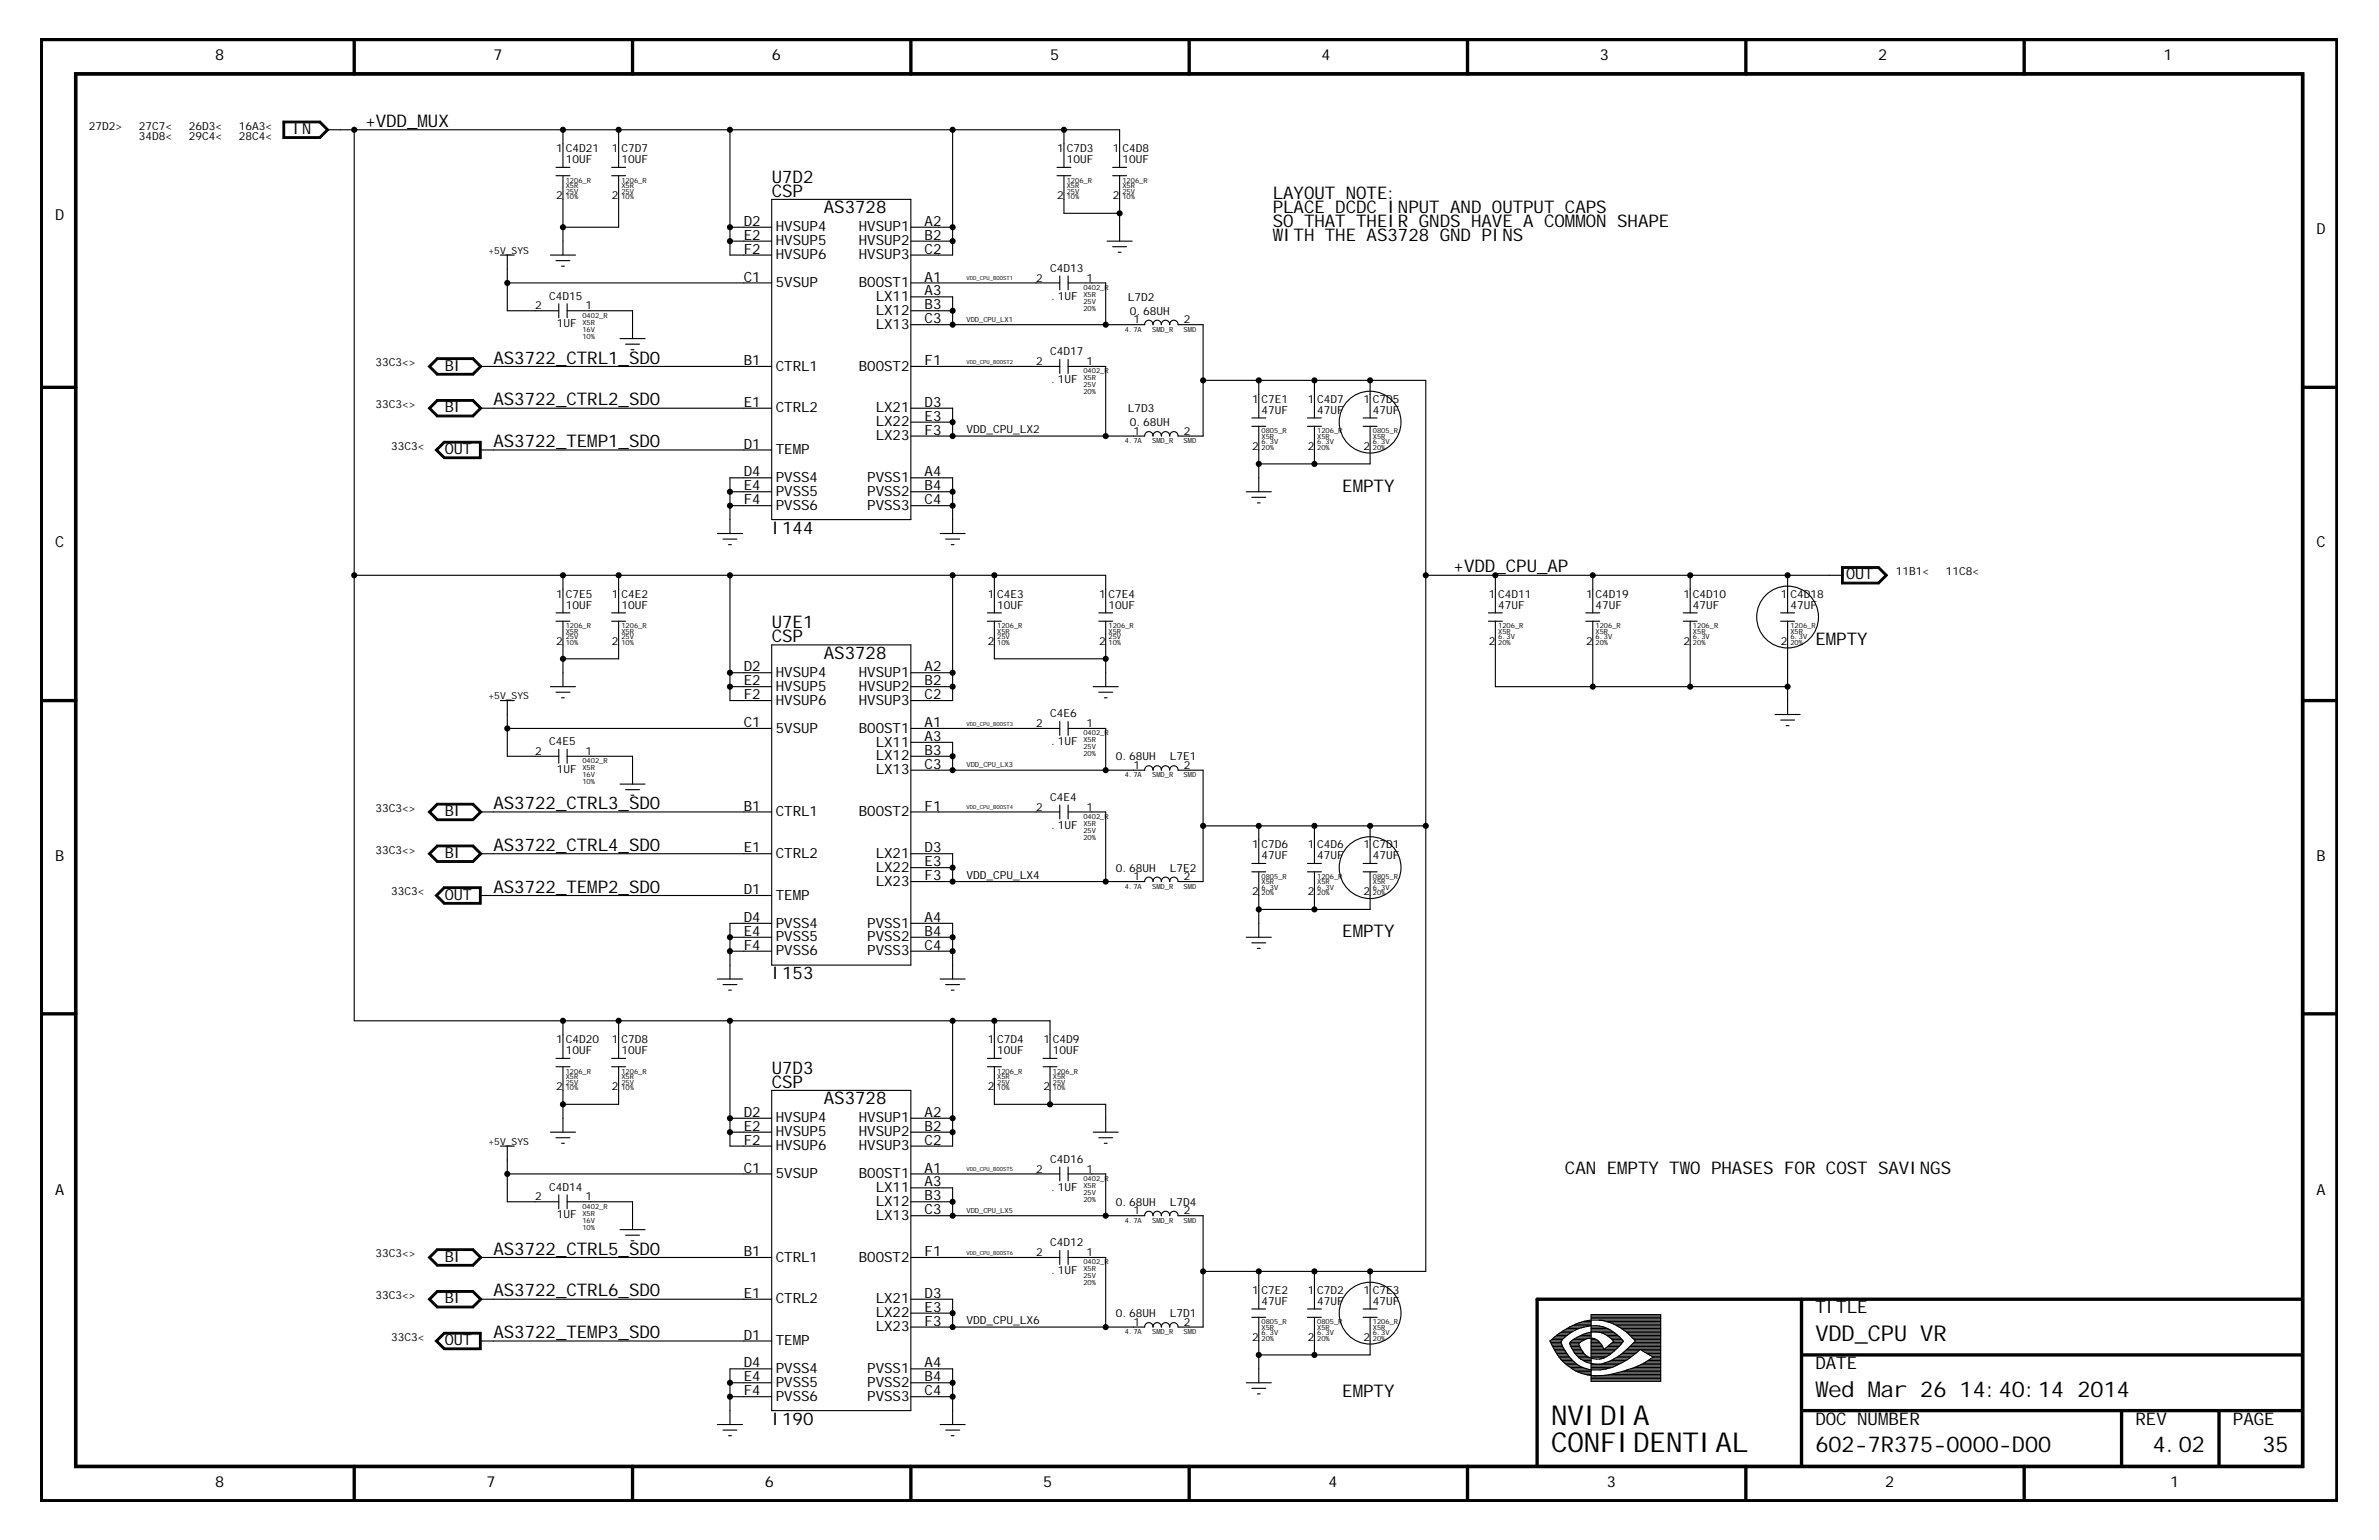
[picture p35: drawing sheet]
<svg xmlns="http://www.w3.org/2000/svg" width="432mm" height="279mm" viewBox="0 0 432 279" stroke-linecap="round" stroke-linejoin="round" font-family="sans-serif">
<defs><g id="words">
<g font-size="5">
<text x="281.5" y="263.5">CONFIDENTIAL</text>
<text x="281.5" y="258.5">NVIDIA</text>
</g>
<g font-size="4">
<text x="329.5" y="243.3">VDD_CPU VR</text>
<text x="329.5" y="253.4">W</text>
<text x="331.9" y="253.4">ed M</text>
<text x="341.4" y="253.4">ar 26 14:40:14 2014</text>
<text x="329.5" y="263.5">602-7R375-0000-D00</text>
<text x="390.7" y="263.5">4.02</text>
<text x="410.6" y="263.5">35</text>
</g>
<g font-size="3.2">
<text x="66.3" y="23">+VDD_M</text>
<text x="77.7" y="23">UX</text>
<text x="140.1" y="33.1">U7D2</text>
<text x="140.1" y="35.7">CSP</text>
<text x="149.5" y="38.7">AS3728</text>
<text x="231" y="41.2">SO THAT THEIR GNDS HAVE A COMON SHAPE</text>
<text x="231" y="38.7">PLACE DCDC INPUT AND OUTPUT CAPS</text>
<text x="231" y="36.2">LAYOUT NOTE:</text>
<text x="285.9" y="41.2">M</text>
<text x="231" y="43.8">W</text>
<text x="232.9" y="43.8">ITH THE AS3728 GND PINS</text>
<text x="89.6" y="66">AS3722_CTRL1_SD0</text>
<text x="89.6" y="73.6">AS3722_CTRL2_SD0</text>
<text x="89.6" y="81.1">AS3722_TEM</text>
<text x="108.5" y="81.1">P1_SD0</text>
<text x="243.6" y="89.2">EM</text>
<text x="247.4" y="89.2">PTY</text>
<text x="140.1" y="96.8">I144</text>
<text x="263.8" y="103.9">+VDD_CPU_AP</text>
<text x="140.1" y="114">U7E1</text>
<text x="140.1" y="116.5">CSP</text>
<text x="149.5" y="119.5">AS3728</text>
<text x="329.5" y="117">EM</text>
<text x="333.3" y="117">PTY</text>
<text x="89.6" y="146.8">AS3722_CTRL3_SD0</text>
<text x="89.6" y="154.4">AS3722_CTRL4_SD0</text>
<text x="89.6" y="162">AS3722_TEM</text>
<text x="108.5" y="162">P2_SD0</text>
<text x="243.6" y="170">EM</text>
<text x="247.4" y="170">PTY</text>
<text x="140.1" y="177.6">I153</text>
<text x="140.1" y="194.8">U7D3</text>
<text x="140.1" y="197.3">CSP</text>
<text x="149.5" y="200.4">AS3728</text>
<text x="284" y="213">CAN EM</text>
<text x="295.4" y="213">PTY TW</text>
<text x="306.8" y="213">O PHASES FOR COST SAVINGS</text>
<text x="89.6" y="227.6">AS3722_CTRL5_SD0</text>
<text x="89.6" y="235.2">AS3722_CTRL6_SD0</text>
<text x="329.5" y="238.2">TITLE</text>
<text x="89.6" y="242.8">AS3722_TEM</text>
<text x="108.5" y="242.8">P3_SD0</text>
<text x="329.5" y="248.3">DATE</text>
<text x="243.6" y="253.4">EM</text>
<text x="247.4" y="253.4">PTY</text>
<text x="140.1" y="258.5">I190</text>
<text x="329.5" y="258.5">DOC NUM</text>
<text x="342.8" y="258.5">BER</text>
<text x="387.6" y="258.5">REV</text>
<text x="405.3" y="258.5">PAGE</text>
</g>
<g font-size="2.8">
<text x="39" y="10.9">8</text>
<text x="89.6" y="10.9">7</text>
<text x="140.1" y="10.9">6</text>
<text x="190.6" y="10.9">5</text>
<text x="239.8" y="10.9">4</text>
<text x="290.4" y="10.9">3</text>
<text x="340.9" y="10.9">2</text>
<text x="392.7" y="10.9">1</text>
<text x="53.2" y="24.3">IN</text>
<text x="10" y="40">D</text>
<text x="420.4" y="42.5">D</text>
<text x="80.7" y="67.2">BI</text>
<text x="80.7" y="74.8">BI</text>
<text x="80.7" y="82.4">OUT</text>
<text x="10" y="99.3">C</text>
<text x="420.4" y="99.3">C</text>
<text x="335.1" y="105.1">OUT</text>
<text x="80.7" y="148.1">BI</text>
<text x="80.7" y="155.6">BI</text>
<text x="10" y="156.2">B</text>
<text x="420.4" y="156.2">B</text>
<text x="80.7" y="163.2">OUT</text>
<text x="10" y="216.8">A</text>
<text x="420.4" y="216.8">A</text>
<text x="80.7" y="228.9">BI</text>
<text x="80.7" y="236.5">BI</text>
<text x="80.7" y="244.1">OUT</text>
<text x="39" y="269.8">8</text>
<text x="88.3" y="269.8">7</text>
<text x="138.8" y="269.8">6</text>
<text x="189.3" y="269.8">5</text>
<text x="241.1" y="269.8">4</text>
<text x="291.6" y="269.8">3</text>
<text x="342.1" y="269.8">2</text>
<text x="393.9" y="269.8">1</text>
</g>
<g font-size="2.6">
<text x="135" y="41">D2</text>
<text x="140.8" y="42">HVSUP4</text>
<text x="155.9" y="42">HVSUP1</text>
<text x="167.8" y="41">A2</text>
<text x="135" y="46">F2</text>
<text x="135" y="43.5">E2</text>
<text x="140.8" y="44.5">HVSUP5</text>
<text x="140.8" y="47">HVSUP6</text>
<text x="155.9" y="44.5">HVSUP2</text>
<text x="155.9" y="47">HVSUP3</text>
<text x="167.8" y="46">C2</text>
<text x="167.8" y="43.5">B2</text>
<text x="135" y="51.1">C1</text>
<text x="140.8" y="52.1">5VSUP</text>
<text x="155.9" y="52.1">BOOST1</text>
<text x="167.8" y="53.6">A3</text>
<text x="167.8" y="51.1">A1</text>
<text x="158.9" y="57.1">LX12</text>
<text x="158.9" y="54.6">LX11</text>
<text x="158.9" y="59.7">LX13</text>
<text x="167.8" y="58.7">C3</text>
<text x="167.8" y="56.1">B3</text>
<text x="135" y="66.2">B1</text>
<text x="140.8" y="67.2">CTRL1</text>
<text x="155.9" y="67.2">BOOST2</text>
<text x="167.8" y="66.2">F1</text>
<text x="135" y="73.8">E1</text>
<text x="140.8" y="74.8">CTRL2</text>
<text x="158.9" y="74.8">LX21</text>
<text x="158.9" y="77.3">LX22</text>
<text x="167.8" y="73.8">D3</text>
<text x="167.8" y="76.3">E3</text>
<text x="135" y="81.4">D1</text>
<text x="140.8" y="82.4">TEM</text>
<text x="145.4" y="82.4">P</text>
<text x="158.9" y="79.9">LX23</text>
<text x="167.8" y="78.9">F3</text>
<text x="135" y="86.4">D4</text>
<text x="135" y="89">E4</text>
<text x="140.8" y="90">PVSS5</text>
<text x="140.8" y="87.4">PVSS4</text>
<text x="157.4" y="87.4">PVSS1</text>
<text x="157.4" y="90">PVSS2</text>
<text x="167.8" y="86.4">A4</text>
<text x="167.8" y="89">B4</text>
<text x="135" y="91.5">F4</text>
<text x="140.8" y="92.5">PVSS6</text>
<text x="157.4" y="92.5">PVSS3</text>
<text x="167.8" y="91.5">C4</text>
<text x="135" y="124.3">E2</text>
<text x="135" y="121.8">D2</text>
<text x="140.8" y="122.8">HVSUP4</text>
<text x="140.8" y="125.3">HVSUP5</text>
<text x="155.9" y="122.8">HVSUP1</text>
<text x="155.9" y="125.3">HVSUP2</text>
<text x="167.8" y="124.3">B2</text>
<text x="167.8" y="121.8">A2</text>
<text x="135" y="126.9">F2</text>
<text x="135" y="131.9">C1</text>
<text x="140.8" y="127.9">HVSUP6</text>
<text x="155.9" y="127.9">HVSUP3</text>
<text x="167.8" y="126.9">C2</text>
<text x="167.8" y="131.9">A1</text>
<text x="140.8" y="132.9">5VSUP</text>
<text x="155.9" y="132.9">BOOST1</text>
<text x="158.9" y="138">LX12</text>
<text x="158.9" y="135.4">LX11</text>
<text x="167.8" y="137">B3</text>
<text x="167.8" y="134.4">A3</text>
<text x="158.9" y="140.5">LX13</text>
<text x="167.8" y="139.5">C3</text>
<text x="135" y="147.1">B1</text>
<text x="140.8" y="148.1">CTRL1</text>
<text x="155.9" y="148.1">BOOST2</text>
<text x="167.8" y="147.1">F1</text>
<text x="135" y="154.6">E1</text>
<text x="140.8" y="155.6">CTRL2</text>
<text x="158.9" y="155.6">LX21</text>
<text x="167.8" y="154.6">D3</text>
<text x="158.9" y="160.7">LX23</text>
<text x="158.9" y="158.2">LX22</text>
<text x="167.8" y="159.7">F3</text>
<text x="167.8" y="157.2">E3</text>
<text x="135" y="162.2">D1</text>
<text x="135" y="167.3">D4</text>
<text x="140.8" y="163.2">TEM</text>
<text x="145.4" y="163.2">P</text>
<text x="167.8" y="167.3">A4</text>
<text x="135" y="169.8">E4</text>
<text x="135" y="172.3">F4</text>
<text x="140.8" y="173.3">PVSS6</text>
<text x="140.8" y="170.8">PVSS5</text>
<text x="140.8" y="168.3">PVSS4</text>
<text x="157.4" y="168.3">PVSS1</text>
<text x="157.4" y="170.8">PVSS2</text>
<text x="157.4" y="173.3">PVSS3</text>
<text x="167.8" y="172.3">C4</text>
<text x="167.8" y="169.8">B4</text>
<text x="135" y="202.6">D2</text>
<text x="140.8" y="203.6">HVSUP4</text>
<text x="155.9" y="203.6">HVSUP1</text>
<text x="167.8" y="202.6">A2</text>
<text x="135" y="207.7">F2</text>
<text x="135" y="205.2">E2</text>
<text x="140.8" y="206.2">HVSUP5</text>
<text x="140.8" y="208.7">HVSUP6</text>
<text x="155.9" y="206.2">HVSUP2</text>
<text x="155.9" y="208.7">HVSUP3</text>
<text x="167.8" y="207.7">C2</text>
<text x="167.8" y="205.2">B2</text>
<text x="135" y="212.7">C1</text>
<text x="140.8" y="213.7">5VSUP</text>
<text x="155.9" y="213.7">BOOST1</text>
<text x="167.8" y="215.3">A3</text>
<text x="167.8" y="212.7">A1</text>
<text x="158.9" y="218.8">LX12</text>
<text x="158.9" y="216.3">LX11</text>
<text x="158.9" y="221.3">LX13</text>
<text x="167.8" y="220.3">C3</text>
<text x="167.8" y="217.8">B3</text>
<text x="135" y="227.9">B1</text>
<text x="167.8" y="227.9">F1</text>
<text x="140.8" y="228.9">CTRL1</text>
<text x="155.9" y="228.9">BOOST2</text>
<text x="135" y="235.5">E1</text>
<text x="140.8" y="236.5">CTRL2</text>
<text x="158.9" y="236.5">LX21</text>
<text x="158.9" y="239">LX22</text>
<text x="167.8" y="238">E3</text>
<text x="167.8" y="235.5">D3</text>
<text x="135" y="243">D1</text>
<text x="140.8" y="244.1">TEM</text>
<text x="145.4" y="244.1">P</text>
<text x="158.9" y="241.5">LX23</text>
<text x="167.8" y="240.5">F3</text>
<text x="135" y="248.1">D4</text>
<text x="135" y="250.6">E4</text>
<text x="140.8" y="251.6">PVSS5</text>
<text x="140.8" y="249.1">PVSS4</text>
<text x="157.4" y="249.1">PVSS1</text>
<text x="157.4" y="251.6">PVSS2</text>
<text x="167.8" y="250.6">B4</text>
<text x="167.8" y="248.1">A4</text>
<text x="135" y="253.1">F4</text>
<text x="140.8" y="254.2">PVSS6</text>
<text x="157.4" y="254.2">PVSS3</text>
<text x="167.8" y="253.1">C4</text>
</g>
<g font-size="2">
<text x="16.1" y="23.5">27D2&gt;</text>
<text x="25.2" y="23.5">27C7&lt;</text>
<text x="34.3" y="23.5">26D3&lt;</text>
<text x="43.4" y="23.5">16A3&lt;</text>
<text x="25.2" y="25.4">34D8&lt;</text>
<text x="34.3" y="25.4">29C4&lt;</text>
<text x="43.4" y="25.4">28C4&lt;</text>
<text x="101" y="27.6">1</text>
<text x="102.7" y="27.6">C4D21</text>
<text x="102.7" y="29.6">10UF</text>
<text x="111.1" y="27.6">1</text>
<text x="112.8" y="29.6">10UF</text>
<text x="112.8" y="27.6">C7D7</text>
<text x="191.9" y="27.6">1</text>
<text x="193.6" y="27.6">C7D3</text>
<text x="193.6" y="29.6">10UF</text>
<text x="202" y="27.6">1</text>
<text x="203.7" y="27.6">C4D8</text>
<text x="203.7" y="29.6">10UF</text>
<text x="101" y="36.2">2</text>
<text x="111.1" y="36.2">2</text>
<text x="191.9" y="36.2">2</text>
<text x="202" y="36.2">2</text>
<text x="188.1" y="51.1">2</text>
<text x="190.6" y="49.3">C4D13</text>
<text x="197.2" y="51.1">1</text>
<text x="97.1" y="56.1">2</text>
<text x="99.7" y="54.4">C4D15</text>
<text x="101.1" y="59.4">1UF</text>
<text x="106.3" y="56.1">1</text>
<text x="190.8" y="54.4">.1UF</text>
<text x="204.7" y="54.6">L7D2</text>
<text x="205.1" y="57.1">0.68UH</text>
<text x="205.7" y="58.7">1</text>
<text x="214.9" y="58.7">2</text>
<text x="190.6" y="64.5">C4D17</text>
<text x="68.2" y="66.5">33C3&lt;&gt;</text>
<text x="188.1" y="66.2">2</text>
<text x="190.8" y="69.5">.1UF</text>
<text x="197.2" y="66.2">1</text>
<text x="68.2" y="74.1">33C3&lt;&gt;</text>
<text x="204.7" y="74.8">L7D3</text>
<text x="205.1" y="77.3">0.68UH</text>
<text x="227.3" y="73.1">1</text>
<text x="229" y="73.1">C7E1</text>
<text x="229" y="75.1">47UF</text>
<text x="237.4" y="73.1">1</text>
<text x="239.1" y="75.1">47UF</text>
<text x="239.1" y="73.1">C4D7</text>
<text x="247.5" y="73.1">1</text>
<text x="249.2" y="75.1">47UF</text>
<text x="249.2" y="73.1">C7D5</text>
<text x="71" y="81.6">33C3&lt;</text>
<text x="175.4" y="78.6">VDD_CPU_LX2</text>
<text x="205.7" y="78.9">1</text>
<text x="214.9" y="78.9">2</text>
<text x="227.3" y="81.6">2</text>
<text x="237.4" y="81.6">2</text>
<text x="247.5" y="81.6">2</text>
<text x="344.1" y="104.4">11B1&lt;</text>
<text x="353.2" y="104.4">11C8&lt;</text>
<text x="101" y="108.4">1</text>
<text x="102.7" y="110.4">10UF</text>
<text x="102.7" y="108.4">C7E5</text>
<text x="111.1" y="108.4">1</text>
<text x="112.8" y="110.4">10UF</text>
<text x="112.8" y="108.4">C4E2</text>
<text x="179.3" y="108.4">1</text>
<text x="181" y="108.4">C4E3</text>
<text x="181" y="110.4">10UF</text>
<text x="199.5" y="108.4">1</text>
<text x="201.2" y="110.4">10UF</text>
<text x="201.2" y="108.4">C7E4</text>
<text x="270.2" y="108.4">1</text>
<text x="271.9" y="108.4">C4D11</text>
<text x="271.9" y="110.4">47UF</text>
<text x="287.9" y="108.4">1</text>
<text x="289.6" y="110.4">47UF</text>
<text x="289.6" y="108.4">C4D19</text>
<text x="305.6" y="108.4">1</text>
<text x="307.3" y="110.4">47UF</text>
<text x="307.3" y="108.4">C4D10</text>
<text x="323.2" y="108.4">1</text>
<text x="325" y="110.4">47UF</text>
<text x="325" y="108.4">C4D18</text>
<text x="101" y="117">2</text>
<text x="111.1" y="117">2</text>
<text x="179.3" y="117">2</text>
<text x="199.5" y="117">2</text>
<text x="270.2" y="117">2</text>
<text x="287.9" y="117">2</text>
<text x="305.6" y="117">2</text>
<text x="323.2" y="117">2</text>
<text x="188.1" y="131.9">2</text>
<text x="190.6" y="130.1">C4E6</text>
<text x="197.2" y="131.9">1</text>
<text x="97.1" y="137">2</text>
<text x="99.7" y="135.2">C4E5</text>
<text x="106.3" y="137">1</text>
<text x="190.8" y="135.2">.1UF</text>
<text x="202.5" y="138">0.68UH</text>
<text x="212.3" y="138">L7E1</text>
<text x="101.1" y="140.2">1UF</text>
<text x="205.7" y="139.5">1</text>
<text x="214.9" y="139.5">2</text>
<text x="68.2" y="147.3">33C3&lt;&gt;</text>
<text x="188.1" y="147.1">2</text>
<text x="190.6" y="145.3">C4E4</text>
<text x="197.2" y="147.1">1</text>
<text x="68.2" y="154.9">33C3&lt;&gt;</text>
<text x="190.8" y="150.3">.1UF</text>
<text x="227.3" y="153.9">1</text>
<text x="229" y="155.9">47UF</text>
<text x="229" y="153.9">C7D6</text>
<text x="237.4" y="153.9">1</text>
<text x="239.1" y="155.9">47UF</text>
<text x="239.1" y="153.9">C4D6</text>
<text x="247.5" y="153.9">1</text>
<text x="249.2" y="155.9">47UF</text>
<text x="249.2" y="153.9">C7D1</text>
<text x="175.4" y="159.4">VDD_CPU_LX4</text>
<text x="202.5" y="158.2">0.68UH</text>
<text x="205.7" y="159.7">1</text>
<text x="212.3" y="158.2">L7E2</text>
<text x="214.9" y="159.7">2</text>
<text x="71" y="162.5">33C3&lt;</text>
<text x="227.3" y="162.5">2</text>
<text x="237.4" y="162.5">2</text>
<text x="247.5" y="162.5">2</text>
<text x="101" y="189.2">1</text>
<text x="102.7" y="189.2">C4D20</text>
<text x="102.7" y="191.3">10UF</text>
<text x="111.1" y="189.2">1</text>
<text x="112.8" y="189.2">C7D8</text>
<text x="112.8" y="191.3">10UF</text>
<text x="179.3" y="189.2">1</text>
<text x="181" y="189.2">C7D4</text>
<text x="181" y="191.3">10UF</text>
<text x="189.4" y="189.2">1</text>
<text x="191.1" y="189.2">C4D9</text>
<text x="191.1" y="191.3">10UF</text>
<text x="101" y="197.8">2</text>
<text x="111.1" y="197.8">2</text>
<text x="179.3" y="197.8">2</text>
<text x="189.4" y="197.8">2</text>
<text x="188.1" y="212.7">2</text>
<text x="190.6" y="211">C4D16</text>
<text x="197.2" y="212.7">1</text>
<text x="97.1" y="217.8">2</text>
<text x="99.7" y="216">C4D14</text>
<text x="101.1" y="221.1">1UF</text>
<text x="106.3" y="217.8">1</text>
<text x="190.8" y="216">.1UF</text>
<text x="202.5" y="218.8">0.68UH</text>
<text x="205.7" y="220.3">1</text>
<text x="212.3" y="218.8">L7D4</text>
<text x="214.9" y="220.3">2</text>
<text x="188.1" y="227.9">2</text>
<text x="190.6" y="226.1">C4D12</text>
<text x="197.2" y="227.9">1</text>
<text x="68.2" y="228.1">33C3&lt;&gt;</text>
<text x="190.8" y="231.2">.1UF</text>
<text x="68.2" y="235.7">33C3&lt;&gt;</text>
<text x="202.5" y="239">0.68UH</text>
<text x="212.3" y="239">L7D1</text>
<text x="227.3" y="234.7">1</text>
<text x="229" y="236.7">47UF</text>
<text x="229" y="234.7">C7E2</text>
<text x="237.4" y="234.7">1</text>
<text x="239.1" y="236.7">47UF</text>
<text x="239.1" y="234.7">C7D2</text>
<text x="247.5" y="234.7">1</text>
<text x="249.2" y="236.7">47UF</text>
<text x="249.2" y="234.7">C7E3</text>
<text x="71" y="243.3">33C3&lt;</text>
<text x="175.4" y="240.3">VDD_CPU_LX6</text>
<text x="205.7" y="240.5">1</text>
<text x="214.9" y="240.5">2</text>
<text x="227.3" y="243.3">2</text>
<text x="237.4" y="243.3">2</text>
<text x="247.5" y="243.3">2</text>
</g>
<g font-size="1.7">
<text x="88.7" y="46">+5V_SYS</text>
<text x="88.7" y="126.9">+5V_SYS</text>
<text x="88.7" y="207.7">+5V_SYS</text>
</g>
<g font-size="1.3">
<text x="102.7" y="34.2">X5R</text>
<text x="102.7" y="33.1">1206_R</text>
<text x="102.7" y="35.2">25V</text>
<text x="112.8" y="33.1">1206_R</text>
<text x="112.8" y="34.2">X5R</text>
<text x="112.8" y="35.2">25V</text>
<text x="193.6" y="34.2">X5R</text>
<text x="193.6" y="33.1">1206_R</text>
<text x="193.6" y="35.2">25V</text>
<text x="203.7" y="33.1">1206_R</text>
<text x="203.7" y="34.2">X5R</text>
<text x="203.7" y="35.2">25V</text>
<text x="102.7" y="36.2">10%</text>
<text x="112.8" y="36.2">10%</text>
<text x="193.6" y="36.2">10%</text>
<text x="203.7" y="36.2">10%</text>
<text x="196.6" y="52.6">0402_R</text>
<text x="196.6" y="53.9">X5R</text>
<text x="105.7" y="57.6">0402_R</text>
<text x="105.7" y="58.9">X5R</text>
<text x="175.4" y="58.4">VDD_CPU_LX1</text>
<text x="196.6" y="56.4">20%</text>
<text x="196.6" y="55.1">25V</text>
<text x="105.7" y="60.2">16V</text>
<text x="105.7" y="61.4">10%</text>
<text x="204.2" y="60.2">4.7A</text>
<text x="209.1" y="60.2">SM</text>
<text x="210.7" y="60.2">D_R</text>
<text x="214.8" y="60.2">SM</text>
<text x="216.4" y="60.2">D</text>
<text x="196.6" y="67.7">0402_R</text>
<text x="196.6" y="70.3">25V</text>
<text x="196.6" y="69">X5R</text>
<text x="196.6" y="71.5">20%</text>
<text x="204.2" y="80.4">4.7A</text>
<text x="209.1" y="80.4">SM</text>
<text x="210.7" y="80.4">D_R</text>
<text x="214.8" y="80.4">SM</text>
<text x="216.4" y="80.4">D</text>
<text x="229" y="78.6">0805_R</text>
<text x="229" y="79.6">X5R</text>
<text x="229" y="81.6">20%</text>
<text x="229" y="80.6">6.3V</text>
<text x="239.1" y="81.6">20%</text>
<text x="239.1" y="78.6">1206_R</text>
<text x="239.1" y="80.6">6.3V</text>
<text x="239.1" y="79.6">X5R</text>
<text x="249.2" y="80.6">6.3V</text>
<text x="249.2" y="78.6">0805_R</text>
<text x="249.2" y="79.6">X5R</text>
<text x="249.2" y="81.6">20%</text>
<text x="102.7" y="114">1206_R</text>
<text x="112.8" y="114">1206_R</text>
<text x="181" y="114">1206_R</text>
<text x="201.2" y="114">1206_R</text>
<text x="271.9" y="114">1206_R</text>
<text x="289.6" y="114">1206_R</text>
<text x="307.3" y="114">1206_R</text>
<text x="325" y="114">1206_R</text>
<text x="102.7" y="116">25V</text>
<text x="102.7" y="115">X5R</text>
<text x="102.7" y="117">10%</text>
<text x="112.8" y="116">25V</text>
<text x="112.8" y="115">X5R</text>
<text x="112.8" y="117">10%</text>
<text x="181" y="116">25V</text>
<text x="181" y="115">X5R</text>
<text x="181" y="117">10%</text>
<text x="201.2" y="116">25V</text>
<text x="201.2" y="115">X5R</text>
<text x="201.2" y="117">10%</text>
<text x="271.9" y="115">X5R</text>
<text x="271.9" y="116">6.3V</text>
<text x="271.9" y="117">20%</text>
<text x="289.6" y="117">20%</text>
<text x="289.6" y="116">6.3V</text>
<text x="289.6" y="115">X5R</text>
<text x="307.3" y="115">X5R</text>
<text x="307.3" y="116">6.3V</text>
<text x="307.3" y="117">20%</text>
<text x="325" y="115">X5R</text>
<text x="325" y="116">6.3V</text>
<text x="325" y="117">20%</text>
<text x="196.6" y="133.4">0402_R</text>
<text x="196.6" y="135.9">25V</text>
<text x="196.6" y="137.2">20%</text>
<text x="196.6" y="134.7">X5R</text>
<text x="105.7" y="138.5">0402_R</text>
<text x="105.7" y="139.7">X5R</text>
<text x="105.7" y="141">16V</text>
<text x="105.7" y="142.3">10%</text>
<text x="175.4" y="139.2">VDD_CPU_LX3</text>
<text x="204.2" y="141">4.7A</text>
<text x="209.1" y="141">SM</text>
<text x="210.7" y="141">D_R</text>
<text x="214.8" y="141">SM</text>
<text x="216.4" y="141">D</text>
<text x="196.6" y="148.6">0402_R</text>
<text x="196.6" y="149.8">X5R</text>
<text x="196.6" y="151.1">25V</text>
<text x="196.6" y="152.4">20%</text>
<text x="204.2" y="161.2">4.7A</text>
<text x="209.1" y="161.2">SM</text>
<text x="210.7" y="161.2">D_R</text>
<text x="214.8" y="161.2">SM</text>
<text x="216.4" y="161.2">D</text>
<text x="229" y="159.4">0805_R</text>
<text x="229" y="160.4">X5R</text>
<text x="229" y="161.5">6.3V</text>
<text x="239.1" y="159.4">1206_R</text>
<text x="239.1" y="161.5">6.3V</text>
<text x="239.1" y="160.4">X5R</text>
<text x="249.2" y="159.4">0805_R</text>
<text x="249.2" y="161.5">6.3V</text>
<text x="249.2" y="160.4">X5R</text>
<text x="229" y="162.5">20%</text>
<text x="239.1" y="162.5">20%</text>
<text x="249.2" y="162.5">20%</text>
<text x="102.7" y="197.8">10%</text>
<text x="102.7" y="194.8">1206_R</text>
<text x="102.7" y="195.8">X5R</text>
<text x="102.7" y="196.8">25V</text>
<text x="112.8" y="194.8">1206_R</text>
<text x="112.8" y="195.8">X5R</text>
<text x="112.8" y="196.8">25V</text>
<text x="112.8" y="197.8">10%</text>
<text x="181" y="196.8">25V</text>
<text x="181" y="195.8">X5R</text>
<text x="181" y="197.8">10%</text>
<text x="181" y="194.8">1206_R</text>
<text x="191.1" y="194.8">1206_R</text>
<text x="191.1" y="195.8">X5R</text>
<text x="191.1" y="196.8">25V</text>
<text x="191.1" y="197.8">10%</text>
<text x="196.6" y="214.2">0402_R</text>
<text x="196.6" y="215.5">X5R</text>
<text x="105.7" y="219.3">0402_R</text>
<text x="105.7" y="221.8">16V</text>
<text x="105.7" y="220.6">X5R</text>
<text x="175.4" y="220.1">VDD_CPU_LX5</text>
<text x="196.6" y="216.8">25V</text>
<text x="196.6" y="218">20%</text>
<text x="204.2" y="221.8">4.7A</text>
<text x="209.1" y="221.8">SM</text>
<text x="210.7" y="221.8">D_R</text>
<text x="214.8" y="221.8">SM</text>
<text x="216.4" y="221.8">D</text>
<text x="105.7" y="223.1">10%</text>
<text x="196.6" y="229.4">0402_R</text>
<text x="196.6" y="233.2">20%</text>
<text x="196.6" y="230.7">X5R</text>
<text x="196.6" y="231.9">25V</text>
<text x="204.2" y="242">4.7A</text>
<text x="209.1" y="242">SM</text>
<text x="210.7" y="242">D_R</text>
<text x="214.8" y="242">SM</text>
<text x="216.4" y="242">D</text>
<text x="229" y="240.3">0805_R</text>
<text x="229" y="241.3">X5R</text>
<text x="229" y="242.3">6.3V</text>
<text x="229" y="243.3">20%</text>
<text x="239.1" y="241.3">X5R</text>
<text x="239.1" y="240.3">0805_R</text>
<text x="239.1" y="243.3">20%</text>
<text x="239.1" y="242.3">6.3V</text>
<text x="249.2" y="242.3">6.3V</text>
<text x="249.2" y="240.3">1206_R</text>
<text x="249.2" y="241.3">X5R</text>
<text x="249.2" y="243.3">20%</text>
</g>
<g font-size="1">
<text x="175.4" y="50.8">VDD_CPU_BOOST1</text>
<text x="175.4" y="66">VDD_CPU_BOOST2</text>
<text x="175.4" y="131.7">VDD_CPU_BOOST3</text>
<text x="175.4" y="146.8">VDD_CPU_BOOST4</text>
<text x="175.4" y="212.5">VDD_CPU_BOOST5</text>
<text x="175.4" y="227.6">VDD_CPU_BOOST6</text>
</g>
</g></defs>
<g fill="none" stroke="#000" stroke-width=".2">
<path d="M7.7 7.4h416.3zM7.7 7.4v264.7zM13.5 13.2h404.7zM13.5 13.2v253.1zM418.2 13.2v253.1zM424 7.4v264.7zM51.4 22h6.7zM51.4 22v3.1zM51.4 25.1h6.7zM51.5 22.1h6.6zM51.5 22.1v2.9zM51.5 25h6.6z"/>
<path d="M51.6 22.2h6.4zM51.6 22.2v2.7zM51.6 24.9h6.4zM51.7 22.3h6.3zM51.7 22.3v2.5zM51.7 24.8h6.3zM58 22.3l1.2 1.2zM58 24.8l1.2-1.3zM58 22.2l1.4 1.3zM58 24.9l1.4-1.4zM58.1 22.1l1.4 1.4zM58.1 25l1.4-1.5z"/>
<path d="M58.1 22l1.6 1.5zM58.1 25.1l1.6-1.6zM59.2 23.5h2.6zM61.8 23.5h2.5zM64.3 23.5h37.9zM64.3 23.5v80.9zM100.9 31.9h2.5zM100.9 30.4h2.5zM102.2 23.5h10.1zM102.2 23.5v2.6zM102.2 36.2v5zM102.2 26.1v4.3z"/>
<path d="M102.2 31.9v4.3zM111 31.9h2.5zM111 30.4h2.5zM112.3 23.5h20.2zM112.3 23.5v2.6zM112.3 36.2v5zM112.3 26.1v4.3zM112.3 31.9v4.3zM132.5 23.5h40.4zM132.5 23.5v17.7zM140.1 36.2h25.2zM140.1 36.2v58.1z"/>
<path d="M165.3 36.2v58.1zM172.9 23.5h20.2zM172.9 23.5v17.7zM191.8 31.9h2.6zM191.8 30.4h2.6zM193.1 38.7h10.1zM193.1 23.5h10.1zM193.1 23.5v2.6zM193.1 36.2v2.5zM193.1 26.1v4.3zM193.1 31.9v4.3zM202 31.9h2.5z"/>
<path d="M202 30.4h2.5zM203.2 26.1v4.3zM203.2 31.9v4.3zM203.2 23.5v2.6zM203.2 36.2v2.5zM203.2 38.7v2.5zM90.8 46.3h2.5zM92.1 51.3h42.9zM92.1 48.8v2.5zM92.1 51.3v5.1zM92.1 56.4h5zM92.1 46.3v2.5z"/>
<path d="M97.1 56.4h4.3zM99.9 46.3h4.6zM100.9 47.3h2.5zM101.4 55.1v2.5zM101.9 48.3h.5zM102.2 41.2h10.1zM102.2 41.2v2.6zM102.2 43.8v2.5zM102.9 55.1v2.5zM102.9 56.4h4.3zM107.2 56.4h7.6zM114.8 56.4v2.5z"/>
<path d="M114.8 58.9v2.5zM132.5 41.2h2.5zM132.5 43.8h2.5zM132.5 46.3h2.5zM132.5 41.2v2.6zM132.5 43.8v2.5zM135 43.8h5.1zM135 41.2h5.1zM135 46.3h5.1zM135 51.3h5.1zM165.3 56.4h5.1zM165.3 41.2h5.1z"/>
<path d="M165.3 43.8h5.1zM165.3 46.3h5.1zM165.3 53.9h5.1zM165.3 51.3h5.1zM165.3 58.9h5.1zM170.4 51.3h17.7zM170.4 43.8h2.5zM170.4 46.3h2.5zM170.4 41.2h2.5zM170.4 53.9h2.5zM170.4 58.9h2.5zM170.4 56.4h2.5z"/>
<path d="M172.9 58.9h27.8zM172.9 41.2v2.6zM172.9 43.8v2.5zM172.9 53.9v2.5zM172.9 56.4v2.5zM188.1 51.3h4.3zM192.4 50.1v2.5zM193.9 50.1v2.5zM193.9 51.3h4.3zM198.2 51.3h2.5zM200.7 51.3v7.6zM200.7 58.9h5z"/>
<path d="M200.9 43.8h4.6zM202 44.8h2.5zM203 45.8h.5zM203.2 41.2v2.6zM205.7 58.9h2.1zM207.8 58.9a.76 .76 0 0 1 .7-.8 .76 .76 0 0 1 .8 .8 .76 .76 0 0 1 .7-.8 .76 .76 0 0 1 .8 .8 .76 .76 0 0 1 .8-.8 .76 .76 0 0 1 .7 .8 .76 .76 0 0 1 .8-.8 .76 .76 0 0 1 .7 .8M213.8 58.9h2zM215.8 58.9h2.6zM218.4 58.9v10.1zM77.7 66.5l1.6-1.6zM77.7 66.5l1.6 1.6zM77.7 74.1l1.6-1.6z"/>
<path d="M77.7 74.1l1.6 1.5zM77.9 66.5l1.4-1.5zM77.9 66.5l1.4 1.4zM77.9 74.1l1.4-1.5zM77.9 74.1l1.4 1.4zM78 66.5l1.4-1.4zM78 66.5l1.4 1.3zM78 74.1l1.4-1.4zM78 74.1l1.4 1.3zM78.2 66.5l1.2-1.3zM78.2 66.5l1.2 1.2zM78.2 74.1l1.2-1.3z"/>
<path d="M78.2 74.1l1.2 1.2zM79.3 64.9h6.6zM79.3 68.1h6.6zM79.3 72.5h6.6zM79.3 75.6h6.6zM79.3 65h6.6zM79.3 67.9h6.6zM79.3 72.6h6.6zM79.3 75.5h6.6zM79.4 65.1h6.4zM79.4 67.8h6.4zM79.4 72.7h6.4z"/>
<path d="M79.4 75.4h6.4zM79.4 65.2h6.4zM79.4 67.7h6.4zM79.4 72.8h6.4zM79.4 75.3h6.4zM85.8 67.7l1.2-1.2zM85.8 65.2l1.2 1.3zM85.8 75.3l1.2-1.2zM85.8 72.8l1.2 1.3zM85.8 65.1l1.4 1.4zM85.8 72.7l1.4 1.4zM85.9 67.9l1.4-1.4z"/>
<path d="M85.9 65l1.4 1.5zM85.9 75.5l1.4-1.4zM85.9 72.6l1.4 1.5zM85.9 68.1l1.6-1.6zM85.9 64.9l1.6 1.6zM85.9 75.6l1.6-1.5zM85.9 72.5l1.6 1.6zM87 66.5h2.6zM87 74.1h2.6zM87.2 66.5l-1.4 1.3zM87.2 74.1l-1.4 1.3zM89.6 74.1h45.4z"/>
<path d="M89.6 66.5h45.4zM112.5 61.4h4.6zM113.5 62.4h2.6zM114.6 63.5h.5zM135 66.5h5.1zM135 74.1h5.1zM165.3 66.5h5.1zM165.3 79.1h5.1zM165.3 74.1h5.1zM165.3 76.6h5.1zM170.4 66.5h17.7zM170.4 79.1h2.5z"/>
<path d="M170.4 76.6h2.5zM170.4 74.1h2.5zM172.9 79.1h27.8zM172.9 74.1v2.5zM172.9 76.6v2.5zM188.1 66.5h4.3zM192.4 65.2v2.5zM193.9 65.2v2.5zM193.9 66.5h4.3zM198.2 66.5h2.5zM200.7 66.5v12.6zM200.7 79.1h5z"/>
<path d="M205.7 79.1h2.1zM207.8 79.1a.76 .76 0 0 1 .7-.8 .76 .76 0 0 1 .8 .8 .76 .76 0 0 1 .7-.8 .76 .76 0 0 1 .8 .8 .76 .76 0 0 1 .8-.8 .76 .76 0 0 1 .7 .8 .76 .76 0 0 1 .8-.8 .76 .76 0 0 1 .7 .8M213.8 79.1h2zM215.8 79.1h2.6zM218.4 69h10.1zM218.4 69v10.1zM227.2 77.3h2.5zM227.2 75.8h2.5zM228.5 69h10.1zM228.5 69v2.5zM228.5 71.5v4.3zM228.5 77.3v4.3z"/>
<path d="M237.3 77.3h2.5zM237.3 75.8h2.5zM238.6 71.5v4.3zM238.6 77.3v4.3zM238.6 69h10.1zM238.6 69v2.5zM247.4 77.3h2.5zM247.4 75.8h2.5zM248.7 71.5v4.3zM248.7 77.3v4.3zM248.7 69h10.1zM248.7 69v2.5z"/>
<path d="M258.8 69v35.4zM79 81.6l1.6 1.6zM79 81.6l1.6-1.5zM79.1 81.6l1.5 1.5zM79.1 81.6l1.5-1.4zM79.3 81.6l1.4-1.3zM79.3 81.6l1.4 1.4zM79.4 81.6l1.3-1.2zM79.4 81.6l1.3 1.3zM80.6 80.1h6.7zM80.6 83.2h6.7zM80.6 83.1h6.6z"/>
<path d="M80.6 80.2h6.6zM80.7 80.3h6.4zM80.7 83h6.4zM80.7 80.4h6.3zM80.7 82.9h6.3zM87 80.4v2.5zM87 81.6h2.6zM87.1 80.3v2.7zM87.2 80.2v2.9zM87.3 80.1v3.1zM89.6 81.6h45.4zM130.2 96.8h4.6z"/>
<path d="M131.2 97.8h2.6zM132.2 98.8h.5zM132.5 91.7h2.5zM132.5 89.2h2.5zM132.5 86.7h2.5zM132.5 89.2v2.5zM132.5 86.7v2.5zM132.5 91.7v2.6zM132.5 94.3v2.5zM135 81.6h5.1zM135 86.7h5.1zM135 91.7h5.1z"/>
<path d="M135 89.2h5.1zM140.1 94.3h25.2zM165.3 91.7h5.1zM165.3 89.2h5.1zM165.3 86.7h5.1zM170.4 91.7h2.5zM170.4 89.2h2.5zM170.4 86.7h2.5zM170.6 96.8h4.6zM171.6 97.8h2.6zM172.7 98.8h.5zM172.9 86.7v2.5z"/>
<path d="M172.9 89.2v2.5zM172.9 91.7v2.6zM172.9 94.3v2.5zM226.2 89.2h4.5zM227.2 90.2h2.5zM228.2 91.2h.5zM228.5 86.7v2.5zM228.5 84.2h10.1zM228.5 81.6v2.6zM228.5 84.2v2.5zM238.6 84.2h10.1zM238.6 81.6v2.6z"/>
<path d="M248.7 81.6v2.6zM64.3 104.4h37.9zM64.3 104.4v80.8zM100.9 112.7h2.5zM100.9 111.2h2.5zM102.2 104.4h10.1zM102.2 104.4v2.5zM102.2 119.5h10.1zM102.2 117v2.5zM102.2 119.5v2.6zM102.2 106.9v4.3zM102.2 112.7v4.3z"/>
<path d="M111 112.7h2.5zM111 111.2h2.5zM112.3 104.4h20.2zM112.3 104.4v2.5zM112.3 117v2.5zM112.3 106.9v4.3zM112.3 112.7v4.3zM132.5 104.4h40.4zM132.5 104.4v17.7zM140.1 117h25.2zM140.1 117v58.1zM165.3 117v58.1z"/>
<path d="M172.9 104.4h7.6zM172.9 104.4v17.7zM179.2 112.7h2.5zM179.2 111.2h2.5zM180.5 119.5h20.2zM180.5 104.4h20.2zM180.5 104.4v2.5zM180.5 117v2.5zM180.5 106.9v4.3zM180.5 112.7v4.3zM199.4 112.7h2.6zM199.4 111.2h2.6z"/>
<path d="M200.7 106.9v4.3zM200.7 112.7v4.3zM200.7 104.4v2.5zM200.7 117v2.5zM200.7 119.5v2.6zM258.8 104.4h12.6zM258.8 104.4v45.4zM270.2 112.7h2.5zM270.2 111.2h2.5zM271.4 106.9v4.3zM271.4 112.7v4.3zM271.4 104.4h17.7z"/>
<path d="M271.4 104.4v2.5zM271.4 117v7.6zM287.8 112.7h2.6zM287.8 111.2h2.6zM289.1 106.9v4.3zM289.1 112.7v4.3zM289.1 104.4h17.7zM289.1 104.4v2.5zM289.1 117v7.6zM305.5 112.7h2.5zM305.5 111.2h2.5zM306.8 106.9v4.3z"/>
<path d="M306.8 112.7v4.3zM306.8 104.4h17.7zM306.8 104.4v2.5zM306.8 117v7.6zM323.2 112.7h2.5zM323.2 111.2h2.5zM324.5 106.9v4.3zM324.5 112.7v4.3zM324.5 104.4h7.5zM324.5 104.4v2.5zM324.5 117v7.6zM332 104.4h2.6z"/>
<path d="M334.3 102.8h6.7zM334.3 105.9h6.7zM334.3 102.8v3.1zM334.4 102.9h6.6zM334.4 105.8h6.6zM334.4 102.9v2.9zM334.5 103h6.4zM334.5 105.7h6.4zM334.5 103v2.7zM334.6 103.1v2.5zM334.6 103.1h6.3zM334.6 105.6h6.3z"/>
<path d="M340.9 103.1l1.2 1.3zM340.9 105.6l1.2-1.2zM340.9 103l1.4 1.4zM340.9 105.7l1.4-1.3zM341 102.9l1.4 1.5zM341 105.8l1.4-1.4zM341 105.9l1.6-1.5zM341 102.8l1.6 1.6zM90.8 127.1h2.5zM92.1 132.2h42.9zM92.1 129.6v2.6zM92.1 137.2h5z"/>
<path d="M92.1 132.2v5zM92.1 127.1v2.5zM97.1 137.2h4.3zM99.9 124.6h4.6zM100.9 125.6h2.5zM101.4 135.9v2.6zM101.9 126.6h.5zM102.2 122.1v2.5zM102.9 135.9v2.6zM102.9 137.2h4.3zM107.2 137.2h7.6zM114.8 137.2v2.5z"/>
<path d="M114.8 139.7v2.6zM132.5 122.1h2.5zM132.5 124.6h2.5zM132.5 122.1v2.5zM132.5 124.6v2.5zM132.5 127.1h2.5zM135 124.6h5.1zM135 122.1h5.1zM135 127.1h5.1zM135 132.2h5.1zM165.3 137.2h5.1zM165.3 122.1h5.1z"/>
<path d="M165.3 124.6h5.1zM165.3 127.1h5.1zM165.3 134.7h5.1zM165.3 132.2h5.1zM165.3 139.7h5.1zM170.4 132.2h17.7zM170.4 122.1h2.5zM170.4 124.6h2.5zM170.4 127.1h2.5zM170.4 137.2h2.5zM170.4 134.7h2.5zM170.4 139.7h2.5z"/>
<path d="M172.9 139.7h27.8zM172.9 122.1v2.5zM172.9 124.6v2.5zM172.9 134.7v2.5zM172.9 137.2v2.5zM188.1 132.2h4.3zM192.4 130.9v2.5zM193.9 130.9v2.5zM193.9 132.2h4.3zM198.2 132.2h2.5zM198.4 124.6h4.6zM199.4 125.6h2.6z"/>
<path d="M200.4 126.6h.5zM200.7 122.1v2.5zM200.7 132.2v7.5zM200.7 139.7h5zM205.7 139.7h2.1zM207.8 139.7a.76 .76 0 0 1 .7-.8 .76 .76 0 0 1 .8 .8 .76 .76 0 0 1 .7-.8 .76 .76 0 0 1 .8 .8 .76 .76 0 0 1 .8-.8 .76 .76 0 0 1 .7 .8 .76 .76 0 0 1 .8-.8 .76 .76 0 0 1 .7 .8M213.8 139.7h2zM215.8 139.7h2.6zM218.4 139.7v10.1zM271.4 124.6h17.7zM289.1 124.6h17.7zM306.8 124.6h17.7z"/>
<path d="M322.2 129.6h4.5zM323.2 130.6h2.5zM324.2 131.7h.5zM324.5 127.1v2.5zM324.5 124.6v2.5zM77.7 147.3l1.6-1.6zM77.7 147.3l1.6 1.6zM77.7 154.9l1.6-1.6zM77.7 154.9l1.6 1.6zM77.9 147.3l1.4-1.5zM77.9 147.3l1.4 1.5zM77.9 154.9l1.4-1.5z"/>
<path d="M77.9 154.9l1.4 1.5zM78 147.3l1.4 1.4zM78 154.9l1.4 1.4zM78.2 147.3l1.2-1.2zM78.2 147.3l1.2 1.3zM78.2 154.9l1.2-1.3zM78.2 154.9l1.2 1.3zM79.3 145.7h6.6zM79.3 148.9h6.6zM79.3 153.3h6.6zM79.3 156.5h6.6zM79.3 145.8h6.6z"/>
<path d="M79.3 148.8h6.6zM79.3 153.4h6.6zM79.3 156.4h6.6zM79.4 145.9h6.4zM79.4 145.9l-1.4 1.4zM79.4 148.7h6.4zM79.4 153.5h6.4zM79.4 153.5l-1.4 1.4zM79.4 156.3h6.4zM79.4 146.1h6.4zM79.4 148.6h6.4zM79.4 153.6h6.4z"/>
<path d="M79.4 156.2h6.4zM85.8 146.1l1.2 1.2zM85.8 153.6l1.2 1.3zM85.8 145.9l1.4 1.4zM85.8 153.5l1.4 1.4zM85.9 148.8l1.4-1.5zM85.9 145.8l1.4 1.5zM85.9 156.4l1.4-1.5zM85.9 153.4l1.4 1.5zM85.9 148.9l1.6-1.6zM85.9 145.7l1.6 1.6zM85.9 156.5l1.6-1.6z"/>
<path d="M85.9 153.3l1.6 1.6zM87 147.3h2.6zM87 147.3l-1.2 1.3zM87 154.9h2.6zM87 154.9l-1.2 1.3zM87.2 147.3l-1.4 1.4zM87.2 154.9l-1.4 1.4zM89.6 147.3h45.4zM89.6 154.9h45.4zM112.5 142.3h4.6zM113.5 143.3h2.6zM114.6 144.3h.5z"/>
<path d="M135 147.3h5.1zM135 154.9h5.1zM165.3 147.3h5.1zM165.3 159.9h5.1zM165.3 154.9h5.1zM165.3 157.4h5.1zM170.4 147.3h17.7zM170.4 154.9h2.5zM170.4 159.9h2.5zM170.4 157.4h2.5zM172.9 159.9h27.8zM172.9 154.9v2.5z"/>
<path d="M172.9 157.4v2.5zM188.1 147.3h4.3zM192.4 146.1v2.5zM193.9 146.1v2.5zM193.9 147.3h4.3zM198.2 147.3h2.5zM200.7 159.9h5zM200.7 147.3v12.6zM205.7 159.9h2.1zM207.8 159.9a.76 .76 0 0 1 .7-.8 .76 .76 0 0 1 .8 .8 .76 .76 0 0 1 .7-.8 .76 .76 0 0 1 .8 .8 .76 .76 0 0 1 .8-.8 .76 .76 0 0 1 .7 .8 .76 .76 0 0 1 .8-.8 .76 .76 0 0 1 .7 .8M213.8 159.9h2zM215.8 159.9h2.6z"/>
<path d="M218.4 149.8h10.1zM218.4 149.8v10.1zM227.2 158.2h2.5zM227.2 156.7h2.5zM228.5 149.8h10.1zM228.5 149.8v2.6zM228.5 152.4v4.3zM228.5 158.2v4.3zM237.3 158.2h2.5zM237.3 156.7h2.5zM238.6 152.4v4.3zM238.6 158.2v4.3z"/>
<path d="M238.6 149.8h10.1zM238.6 149.8v2.6zM247.4 158.2h2.5zM247.4 156.7h2.5zM248.7 152.4v4.3zM248.7 158.2v4.3zM248.7 149.8h10.1zM248.7 149.8v2.6zM258.8 149.8v80.9zM79 162.5l1.6 1.5zM79 162.5l1.6-1.6zM79.1 162.5l1.5 1.4z"/>
<path d="M79.1 162.5l1.5-1.5zM79.3 162.5l1.4 1.3zM79.4 162.5l1.3-1.3zM79.4 162.5l1.3 1.2zM80.6 160.9h6.7zM80.6 164h6.7zM80.6 163.9h6.6zM80.6 161h6.6zM80.7 161.1h6.4zM80.7 163.8h6.4zM80.7 161.1l-1.4 1.4zM80.7 161.2h6.3z"/>
<path d="M80.7 163.7h6.3zM87 161.2v2.5zM87 162.5h2.6zM87.1 161.1v2.7zM87.2 161v2.9zM87.3 160.9v3.1zM89.6 162.5h45.4zM130.2 177.6h4.6zM131.2 178.6h2.6zM132.2 179.6h.5zM132.5 170h2.5zM132.5 167.5v2.5z"/>
<path d="M132.5 167.5h2.5zM132.5 170v2.6zM132.5 172.6h2.5zM132.5 172.6v2.5zM132.5 175.1v2.5zM135 162.5h5.1zM135 167.5h5.1zM135 172.6h5.1zM135 170h5.1zM140.1 175.1h25.2zM165.3 172.6h5.1zM165.3 170h5.1z"/>
<path d="M165.3 167.5h5.1zM170.4 170h2.5zM170.4 167.5h2.5zM170.4 172.6h2.5zM170.6 177.6h4.6zM171.6 178.6h2.6zM172.7 179.6h.5zM172.9 167.5v2.5zM172.9 170v2.6zM172.9 172.6v2.5zM172.9 175.1v2.5zM226.2 170h4.5z"/>
<path d="M227.2 171.1h2.5zM228.2 172.1h.5zM228.5 167.5v2.5zM228.5 162.5v2.5zM228.5 165h10.1zM228.5 165v2.5zM238.6 162.5v2.5zM238.6 165h10.1zM248.7 162.5v2.5zM64.3 185.2h37.9zM100.9 193.5h2.5zM100.9 192h2.5z"/>
<path d="M102.2 185.2h10.1zM102.2 185.2v2.5zM102.2 197.8v2.6zM102.2 187.7v4.3zM102.2 193.5v4.3zM111 193.5h2.5zM111 192h2.5zM112.3 185.2h20.2zM112.3 185.2v2.5zM112.3 197.8v2.6zM112.3 187.7v4.3zM112.3 193.5v4.3z"/>
<path d="M132.5 185.2h40.4zM132.5 185.2v17.7zM140.1 197.8h25.2zM140.1 197.8v58.1zM165.3 197.8v58.1zM172.9 185.2h7.6zM172.9 185.2v17.7zM179.2 193.5h2.5zM179.2 192h2.5zM180.5 185.2h10.1zM180.5 185.2v2.5zM180.5 197.8v2.6z"/>
<path d="M180.5 187.7v4.3zM180.5 193.5v4.3zM189.3 193.5h2.5zM189.3 192h2.5zM190.6 187.7v4.3zM190.6 193.5v4.3zM190.6 185.2v2.5zM190.6 197.8v2.6zM90.8 207.9h2.5zM92.1 213h42.9zM92.1 210.5v2.5zM92.1 213v5z"/>
<path d="M92.1 218h5zM92.1 207.9v2.6zM97.1 218h4.3zM99.9 205.4h4.6zM100.9 206.4h2.5zM101.4 216.8v2.5zM101.9 207.4h.5zM102.2 200.4h10.1zM102.2 200.4v2.5zM102.2 202.9v2.5zM102.9 216.8v2.5zM102.9 218h4.3z"/>
<path d="M107.2 218h7.6zM114.8 218v2.6zM132.5 202.9h2.5zM132.5 205.4h2.5zM132.5 207.9h2.5zM132.5 202.9v2.5zM132.5 205.4v2.5zM135 205.4h5.1zM135 202.9h5.1zM135 207.9h5.1zM135 213h5.1zM165.3 218h5.1z"/>
<path d="M165.3 202.9h5.1zM165.3 205.4h5.1zM165.3 207.9h5.1zM165.3 215.5h5.1zM165.3 213h5.1zM170.4 213h17.7zM170.4 202.9h2.5zM170.4 205.4h2.5zM170.4 207.9h2.5zM170.4 215.5h2.5zM170.4 218h2.5zM172.9 202.9v2.5z"/>
<path d="M172.9 205.4v2.5zM172.9 215.5v2.5zM172.9 218v2.6zM180.5 200.4h10.1zM188.1 213h4.3zM190.6 200.4h10.1zM192.4 211.7v2.5zM193.9 211.7v2.5zM193.9 213h4.3zM198.2 213h2.5zM198.4 205.4h4.6zM199.4 206.4h2.6z"/>
<path d="M200.4 207.4h.5zM200.7 202.9v2.5zM200.7 213v7.6zM200.7 200.4v2.5zM77.7 228.1l1.6-1.5zM77.7 228.1l1.6 1.6zM77.7 235.7l1.6-1.5zM77.7 235.7l1.6 1.6zM77.9 228.1l1.4-1.4zM77.9 228.1l1.4 1.5zM77.9 235.7l1.4-1.4zM77.9 235.7l1.4 1.5z"/>
<path d="M78 228.1l1.4 1.4zM78 235.7l1.4 1.4zM78.2 228.1l1.2-1.2zM78.2 228.1l1.2 1.3zM78.2 235.7l1.2-1.2zM78.2 235.7l1.2 1.3zM79.3 226.6h6.6zM79.3 229.7h6.6zM79.3 234.2h6.6zM79.3 237.3h6.6zM79.3 226.7h6.6zM79.3 229.6h6.6z"/>
<path d="M79.3 234.3h6.6zM79.3 237.2h6.6zM79.4 226.8h6.4zM79.4 226.8l-1.4 1.3zM79.4 229.5h6.4zM79.4 234.4h6.4zM79.4 234.4l-1.4 1.3zM79.4 237.1h6.4zM79.4 226.9h6.4zM79.4 229.4h6.4zM79.4 234.5h6.4zM79.4 237h6.4z"/>
<path d="M85.8 226.9l1.2 1.2zM85.8 234.5l1.2 1.2zM85.8 229.5l1.4-1.4zM85.8 226.8l1.4 1.3zM85.8 237.1l1.4-1.4zM85.8 234.4l1.4 1.3zM85.9 229.6l1.4-1.5zM85.9 226.7l1.4 1.4zM85.9 237.2l1.4-1.5zM85.9 234.3l1.4 1.4zM85.9 229.7l1.6-1.6zM85.9 226.6l1.6 1.5z"/>
<path d="M85.9 237.3l1.6-1.6zM85.9 234.2l1.6 1.5zM87 228.1h2.6zM87 228.1l-1.2 1.3zM87 235.7h2.6zM87 235.7l-1.2 1.3zM89.6 228.1h45.4zM89.6 235.7h45.4zM112.5 223.1h4.6zM113.5 224.1h2.6zM114.6 225.1h.5zM114.8 220.6v2.5z"/>
<path d="M135 228.1h5.1zM135 235.7h5.1zM165.3 220.6h5.1zM165.3 228.1h5.1zM165.3 235.7h5.1zM165.3 238.2h5.1zM170.4 228.1h17.7zM170.4 220.6h2.5zM170.4 235.7h2.5zM170.4 238.2h2.5zM172.9 220.6h27.8zM172.9 235.7v2.5z"/>
<path d="M172.9 238.2v2.6zM188.1 228.1h4.3zM192.4 226.9v2.5zM193.9 226.9v2.5zM193.9 228.1h4.3zM198.2 228.1h2.5zM200.7 228.1v12.7zM200.7 220.6h5zM205.7 220.6h2.1zM207.8 220.6a.76 .76 0 0 1 .7-.8 .76 .76 0 0 1 .8 .8 .76 .76 0 0 1 .7-.8 .76 .76 0 0 1 .8 .8 .76 .76 0 0 1 .8-.8 .76 .76 0 0 1 .7 .8 .76 .76 0 0 1 .8-.8 .76 .76 0 0 1 .7 .8M213.8 220.6h2zM215.8 220.6h2.6z"/>
<path d="M218.4 230.7h10.1zM218.4 220.6v10.1zM218.4 230.7v10.1zM227.2 239h2.5zM227.2 237.5h2.5zM228.5 230.7h10.1zM228.5 230.7v2.5zM228.5 233.2v4.3zM228.5 239v4.3zM237.3 239h2.5zM237.3 237.5h2.5zM238.6 233.2v4.3z"/>
<path d="M238.6 239v4.3zM238.6 230.7h10.1zM238.6 230.7v2.5zM247.4 239h2.5zM247.4 237.5h2.5zM248.7 233.2v4.3zM248.7 239v4.3zM248.7 230.7h10.1zM248.7 230.7v2.5zM287.1 239.9l.4-.2zM287.5 239.8h1.3zM287.5 239.7l.6-.1z"/>
<path d="M288.1 239.6h.2zM288.3 239.6l.5-.1zM288.8 238.8h12.6zM288.8 239h12.6zM288.8 239.3h12.6zM288.8 238.5h12.6zM288.8 238.5v12.1zM288.8 239.5h1.4zM290.2 239.5l.6 .1zM290.3 239.5h11.1zM290.8 239.6l.4 .1zM290.8 239.6h.1"/>
<path d="M291.2 239.7l.7 .2zM291.6 239.8h9.8zM291.9 239.9l.4 .1zM292.3 240l.6 .2zM301.4 238.5v12.1zM79 243.3l1.6 1.6zM79 243.3l1.6-1.6zM79.1 243.3l1.5 1.5zM79.1 243.3l1.5-1.5zM79.3 243.3l1.4-1.4zM79.3 243.3l1.4 1.4zM79.4 243.3l1.3-1.3z"/>
<path d="M79.4 243.3l1.3 1.3zM80.6 241.7h6.7zM80.6 244.9h6.7zM80.6 244.8h6.6zM80.6 241.8h6.6zM80.7 241.9h6.4zM80.7 244.7h6.4zM80.7 242h6.3zM80.7 244.6h6.3zM87 242v2.6zM87 243.3h2.6zM87.1 241.9v2.8z"/>
<path d="M87.2 241.8v3zM87.3 241.7v3.2zM89.6 243.3h45.4zM130.2 258.5h4.6zM131.2 259.5h2.6zM132.5 253.4h2.5zM132.5 250.9h2.5zM132.5 248.3h2.5zM132.5 250.9v2.5zM132.5 248.3v2.6zM132.5 253.4v2.5zM132.5 255.9v2.6z"/>
<path d="M135 243.3h5.1zM135 248.3h5.1zM135 253.4h5.1zM135 250.9h5.1zM140.1 255.9h25.2zM165.3 240.8h5.1zM165.3 253.4h5.1zM165.3 250.9h5.1zM165.3 248.3h5.1zM170.4 240.8h2.5zM170.4 253.4h2.5zM170.4 250.9h2.5z"/>
<path d="M170.4 248.3h2.5zM170.6 258.5h4.6zM171.6 259.5h2.6zM172.9 240.8h27.8zM172.9 248.3v2.6zM172.9 250.9v2.5zM172.9 253.4v2.5zM172.9 255.9v2.6zM200.7 240.8h5zM205.7 240.8h2.1zM207.8 240.8a.76 .76 0 0 1 .7-.8 .76 .76 0 0 1 .8 .8 .76 .76 0 0 1 .7-.8 .76 .76 0 0 1 .8 .8 .76 .76 0 0 1 .8-.8 .76 .76 0 0 1 .7 .8 .76 .76 0 0 1 .8-.8 .76 .76 0 0 1 .7 .8M213.8 240.8h2z"/>
<path d="M215.8 240.8h2.6zM226.2 250.9h4.5zM227.2 251.9h2.5zM228.2 252.9h.5zM228.5 248.3v2.6zM228.5 245.8h10.1zM228.5 243.3v2.5zM228.5 245.8v2.5zM238.6 245.8h10.1zM238.6 243.3v2.5zM248.7 243.3v2.5zM281.3 243.3l1.3-1.1z"/>
<path d="M281.3 243.3l.5 1zM281.4 243.3h2zM281.5 243.5h1.8zM281.6 243.8h1.8zM281.7 243h1.8zM281.7 244.1h1.8zM281.8 244.3l.4 .7zM281.9 244.3h1.7zM282 244.6h1.7zM282 242.8h1.8zM282.1 244.8h1.8zM282.2 245l.4 .6z"/>
<path d="M282.2 242.5h1.8zM282.3 245.1h1.7zM282.4 245.3h1.8zM282.5 242.3h1.8zM282.6 245.6h1.8zM282.6 245.6l.4 .6zM282.6 242.2l.5-.3zM282.7 245.8h1.8zM282.9 242h1.8zM282.9 246.1h1.9zM283 246.2l.4 .5zM283.1 241.9l.6-.5z"/>
<path d="M283.1 246.3h1.9zM283.3 241.8h1.8zM283.3 246.6h1.9zM283.3 243.4v.1zM283.3 243.5l.1 .2zM283.4 243.7l.1 .3zM283.4 246.7l.2 .3zM283.5 244l.1 .4zM283.5 243.1l.5-.5zM283.5 243.1l-.2 .3zM283.5 246.8h1.9zM283.6 241.5h1.9z"/>
<path d="M283.6 244.4l.4 .6zM283.6 247l.5 .4zM283.7 241.4l.7-.4zM283.8 247.1h1.9zM284 242.6l.5-.4zM284 241.3h2zM284 245l.3 .4zM284 247.3h2zM284.1 247.4l.5 .4zM284.3 245.4l.5 .7zM284.4 247.6h1.9zM284.4 241l.6-.3z"/>
<path d="M284.5 241h2.1zM284.5 242.2l.6-.4zM284.6 247.8l.6 .4zM284.7 247.8h2zM284.8 246.1l.3 .4zM284.9 240.8h2.6zM284.9 243.7l.1 .2zM285 243.8h1.5zM285 240.7l.4-.2zM285 243.9v.1zM285 243.6l-.1 .1zM285 243.5h1.8z"/>
<path d="M285 244l.1 .3zM285 243.5h.1M285.1 244.1h1.5zM285.1 248.1h2.1zM285.1 241.8l.9-.5zM285.1 243.4l.2-.2zM285.1 243.4l-.1 .1zM285.1 244.3l.2 .3zM285.1 246.5l.7 .7zM285.2 244.3h1.5zM285.2 248.2l.6 .4zM285.3 244.6h1.6z"/>
<path d="M285.3 243.3h1.8zM285.3 244.6l.5 .9zM285.3 243.2l.5-.3zM285.4 240.5l.7-.3zM285.4 244.8h1.6zM285.4 248.3h2.5zM285.5 240.5h3.3zM285.6 243h2zM285.6 245.1h1.5zM285.7 245.3h1.6zM285.8 242.9l.4-.3zM285.8 248.6l.2 .2z"/>
<path d="M285.8 248.6h3zM285.8 245.5l.8 .8zM285.8 247.2l.8 .6zM285.9 245.6h1.6zM286 240.3h2.8zM286 241.3l.5-.2zM286 248.8l.6 .2zM286.1 240.2l.5-.2zM286.1 242.8h2.3zM286.1 245.8h1.6zM286.2 242.6l.6-.3zM286.3 248.9h2.5z"/>
<path d="M286.4 246.1h1.7zM286.5 242.5h2.3zM286.5 241.1l.5-.2zM286.5 243.8l.6-.5zM286.5 243.8l.3 .7zM286.6 240l.5-.1zM286.6 246.3h1.9zM286.6 246.3l.3 .3zM286.6 249l.6 .2zM286.6 247.8l.5 .2zM286.7 240h2.1zM286.8 242.3l.6-.2z"/>
<path d="M286.8 244.5l.2 .4zM286.9 246.6h1.9zM286.9 249.1h1.9zM286.9 246.6l.7 .4zM287 242.3h1.8zM287 240.9l.5-.1zM287 244.9l.3 .4zM287.1 243.3l.9-.4zM287.1 248l.3 .1zM287.2 249.2l.4 .1zM287.3 245.3l.1 .2zM287.4 246.8h1.4z"/>
<path d="M287.4 242.1l.6-.2zM287.4 245.5l.3 .3zM287.4 248.1l.3 .1zM287.5 240.8l.5-.1zM287.6 242h1.2zM287.6 247l.4 .2zM287.6 249.3l.5 .2zM287.7 248.2l.3 .1zM287.7 245.8l.4 .3zM287.8 249.4h1zM287.9 247.1h.9zM288 242.9l.5-.1z"/>
<path d="M288 241.9l.3-.1zM288 248.3l.2 .1zM288 247.2l.8 .2zM288 240.7l.8-.2zM288.1 246.1l.2 .1zM288.1 249.5l.7 .1zM288.2 248.4l.3 .1zM288.3 241.8l.5-.1zM288.3 246.2l.6 .3zM288.4 241.8h.4zM288.5 242.8h.5zM288.5 248.5l.3 .1z"/>
<path d="M288.8 249.6h12.6zM288.8 249.9h12.6zM288.8 250.1h12.6zM288.8 250.4h12.6zM288.8 250.6h12.6zM288.8 244.8h4.5zM288.8 245.1h4.2zM288.8 245.8h3.2zM288.8 245.3h3.9zM288.8 241.3h3.4zM288.8 241.5h3.8zM288.8 245.6h3.6z"/>
<path d="M288.8 241h2.9zM288.8 240.8h2.2zM288.8 243.3h1.3zM288.8 243h.9zM288.8 244.6h2.2zM288.8 246.1h2.8zM288.8 244.1h1.9zM288.8 243.5h1.5zM288.8 244.3h2.1zM288.8 243.8h1.7zM288.8 246.3h2.4zM288.8 248.1h3.7z"/>
<path d="M288.8 247.8h4.3zM288.8 247.6h4.8zM288.8 248.3h2.7zM288.8 240.5h1.1zM288.8 241.7h.9zM288.8 248.6h1.6zM288.8 249.6h.8zM288.8 247.4h.4zM288.9 246.5l.9 .1zM289 242.8h.3zM289.2 247.4l.6 .1zM289.3 242.8l.1 .1z"/>
<path d="M289.4 242.9l.3 .1zM289.6 249.6h1.3zM289.7 243l.2 .1zM289.7 241.7h.6zM289.8 246.6h.5zM289.8 247.5h.6zM289.9 240.5l.4 .1zM289.9 243.1l.2 .2zM290.1 243.3l.2 .2zM290.4 241.7h.1M290.3 240.6l.8 .2zM290.3 243.5l.3 .3z"/>
<path d="M290.3 246.6l.3-.1zM290.4 241.7l.4 .1zM290.4 247.5l.6-.1zM290.4 248.6l.6-.2zM290.6 243.8l.1 .2zM290.6 246.5h.1M290.6 246.5l.3-.1zM290.7 241.8h2.3zM290.7 244l.1 .2zM290.8 241.8l.1 .1zM290.8 244.2l.3 .5zM290.9 241.9l.4 .2z"/>
<path d="M290.9 246.4h.2zM291 249.6h.1M291 249.6l.3-.1zM291 247.4l.2-.1zM291 248.4l.6-.1zM291.1 244.7l.1 .1zM291.1 240.8l.5 .2zM291.1 246.4l.4-.2zM291.1 247.3h3zM291.2 244.8l1.6-1.4zM291.2 247.3l.3-.1zM291.3 242h2z"/>
<path d="M291.3 242.1l.5 .3zM291.3 249.5l.7-.1zM291.5 244.6h2zM291.5 246.2l.2-.1zM291.5 247.2l.6-.2zM291.6 248.3l.6-.1zM291.6 241l.4 .1zM291.7 246.1l.2-.2zM291.7 242.3h1.9zM291.8 244.3h2zM291.8 242.4l.4 .3zM291.9 247.1h2.7z"/>
<path d="M291.9 245.9l.2-.1zM292 241.1l.2 .1zM292 249.4l.8-.1zM292.1 242.5h1.8zM292.1 244.1h1.9zM292.1 245.8l.2-.1zM292.1 247l.2-.1zM292.2 241.2l.6 .4zM292.2 248.2l.5-.2zM292.2 242.7l.7 .6zM292.3 249.4h9.1zM292.3 245.7l.7-.6z"/>
<path d="M292.3 246.9l.6-.3zM292.4 242.8h1.7zM292.4 243.8h1.8zM292.4 240h9zM292.5 246.8h2.6zM292.6 243h1.7zM292.7 243.5h1.8zM292.7 248l.5-.2zM292.8 241.6l.3 .3zM292.8 243.4h.1M292.8 249.3l1.7-.5zM292.9 240.2l1.1 .6z"/>
<path d="M292.9 243.3h1.7zM292.9 246.6l1-.6zM292.9 246.6h2.6zM293 240.3h8.4zM293 245.1l.9-.9zM293.1 241.9l.3 .2zM293.2 247.8l.6-.3zM293.4 246.3h2.4zM293.4 242.1l.2 .1zM293.4 240.5h8zM293.4 249.1h8zM293.6 242.2l.2 .2z"/>
<path d="M293.7 246.1h2.5zM293.8 247.5l.6-.3zM293.8 242.4l.2 .2zM293.9 240.8h7.5zM293.9 246l.7-.6zM294 240.8l.3 .3zM294 242.6l.2 .3zM294.1 245.8h2.4zM294.2 243.9l-.3 .3zM294.2 243.9h.1M294.2 242.9l.3 .2zM294.3 241h7.1z"/>
<path d="M294.3 248.9h7.1zM294.3 241.1l.7 .4zM294.4 247.2l.6-.3zM294.5 245.6h2.3zM294.5 243.1l.2 .2zM294.5 243.6l-.3 .3zM294.5 248.8l1.1-.4zM294.6 243.4l.1-.1zM294.6 243.4l-.1 .2zM294.6 245.4l.9-.7zM294.7 241.3h6.7zM294.8 245.3h2.3z"/>
<path d="M295 245.1h2.4zM295 241.5l.3 .2zM295 246.9l.3-.2zM295.1 241.5h6.3zM295.2 248.6h6.2zM295.3 241.7l.3 .3zM295.3 244.8h6.1zM295.3 241.8h6.1zM295.3 246.7l.6-.4zM295.6 244.6h5.8zM295.6 242l.9 .9zM295.6 242h5.8z"/>
<path d="M295.6 248.4l.8-.2zM295.8 244.3h5.6zM295.9 242.3h5.5zM295.9 246.3l1.1-.8zM296 248.3h5.4zM296.1 244.1h5.3zM296.1 242.5h5.3zM296.3 243.8h5.1zM296.4 242.8h5zM296.4 248.2l.8-.3zM296.5 242.9l.3 .4zM296.6 243.5h4.8z"/>
<path d="M296.6 243h4.8zM296.7 248.1h4.7zM296.8 243.3l-1.3 1.4zM296.9 243.3h4.5zM297 245.5l.7-.6zM297.2 247.9l.7-.4zM297.3 247.8h4.1zM297.7 244.9h.1M297.7 244.8l.4 .3zM297.8 247.6h3.6zM297.9 247.5l.7-.3zM298.1 245.1l2 1.1z"/>
<path d="M298.1 245.1h3.3zM298.3 247.3h3.1zM298.5 245.3h2.9zM298.6 247.2l.3-.2zM298.7 247.1h2.7zM298.9 247l.7-.5zM299 245.6h2.4zM299.1 246.8h2.3zM299.4 245.8h2zM299.6 246.6h1.8zM299.6 246.5l.5-.3zM299.9 246.1h1.5z"/>
<path d="M299.9 246.3h1.5zM7.7 272.1h416.3zM13.5 266.3h404.7zM132.2 260.5h.5zM172.7 260.5h.5z"/>
<circle cx="248.7" cy="76.6" r="5.6"/>
<circle cx="324.5" cy="112" r="5.6"/>
<circle cx="248.7" cy="157.4" r="5.6"/>
<circle cx="248.7" cy="238.2" r="5.6"/>
</g>
<g fill="#000">
<circle cx="64.3" cy="23.5" r=".56"/>
<circle cx="102.2" cy="23.5" r=".56"/>
<circle cx="112.3" cy="23.5" r=".56"/>
<circle cx="132.5" cy="23.5" r=".56"/>
<circle cx="172.9" cy="23.5" r=".56"/>
<circle cx="193.1" cy="23.5" r=".56"/>
<circle cx="203.2" cy="38.7" r=".56"/>
<circle cx="92.1" cy="51.3" r=".56"/>
<circle cx="102.2" cy="41.2" r=".56"/>
<circle cx="132.5" cy="43.8" r=".56"/>
<circle cx="132.5" cy="41.2" r=".56"/>
<circle cx="172.9" cy="58.9" r=".56"/>
<circle cx="172.9" cy="56.4" r=".56"/>
<circle cx="172.9" cy="43.8" r=".56"/>
<circle cx="172.9" cy="41.2" r=".56"/>
<circle cx="200.7" cy="58.9" r=".56"/>
<circle cx="172.9" cy="79.1" r=".56"/>
<circle cx="172.9" cy="76.6" r=".56"/>
<circle cx="200.7" cy="79.1" r=".56"/>
<circle cx="218.4" cy="69" r=".56"/>
<circle cx="228.5" cy="69" r=".56"/>
<circle cx="238.6" cy="69" r=".56"/>
<circle cx="248.7" cy="69" r=".56"/>
<circle cx="132.5" cy="89.2" r=".56"/>
<circle cx="132.5" cy="91.7" r=".56"/>
<circle cx="172.9" cy="91.7" r=".56"/>
<circle cx="172.9" cy="89.2" r=".56"/>
<circle cx="228.5" cy="84.2" r=".56"/>
<circle cx="238.6" cy="84.2" r=".56"/>
<circle cx="64.3" cy="104.4" r=".56"/>
<circle cx="102.2" cy="104.4" r=".56"/>
<circle cx="102.2" cy="119.5" r=".56"/>
<circle cx="112.3" cy="104.4" r=".56"/>
<circle cx="132.5" cy="104.4" r=".56"/>
<circle cx="172.9" cy="104.4" r=".56"/>
<circle cx="180.5" cy="104.4" r=".56"/>
<circle cx="200.7" cy="119.5" r=".56"/>
<circle cx="258.8" cy="104.4" r=".56"/>
<circle cx="271.4" cy="104.4" r=".56"/>
<circle cx="289.1" cy="104.4" r=".56"/>
<circle cx="306.8" cy="104.4" r=".56"/>
<circle cx="324.5" cy="104.4" r=".56"/>
<circle cx="92.1" cy="132.2" r=".56"/>
<circle cx="132.5" cy="122.1" r=".56"/>
<circle cx="132.5" cy="124.6" r=".56"/>
<circle cx="172.9" cy="137.2" r=".56"/>
<circle cx="172.9" cy="122.1" r=".56"/>
<circle cx="172.9" cy="124.6" r=".56"/>
<circle cx="172.9" cy="139.7" r=".56"/>
<circle cx="200.7" cy="139.7" r=".56"/>
<circle cx="289.1" cy="124.6" r=".56"/>
<circle cx="306.8" cy="124.6" r=".56"/>
<circle cx="324.5" cy="124.6" r=".56"/>
<circle cx="172.9" cy="159.9" r=".56"/>
<circle cx="172.9" cy="157.4" r=".56"/>
<circle cx="200.7" cy="159.9" r=".56"/>
<circle cx="218.4" cy="149.8" r=".56"/>
<circle cx="228.5" cy="149.8" r=".56"/>
<circle cx="238.6" cy="149.8" r=".56"/>
<circle cx="248.7" cy="149.8" r=".56"/>
<circle cx="258.8" cy="149.8" r=".56"/>
<circle cx="132.5" cy="170" r=".56"/>
<circle cx="132.5" cy="172.6" r=".56"/>
<circle cx="172.9" cy="170" r=".56"/>
<circle cx="172.9" cy="172.6" r=".56"/>
<circle cx="228.5" cy="165" r=".56"/>
<circle cx="238.6" cy="165" r=".56"/>
<circle cx="102.2" cy="185.2" r=".56"/>
<circle cx="112.3" cy="185.2" r=".56"/>
<circle cx="132.5" cy="185.2" r=".56"/>
<circle cx="172.9" cy="185.2" r=".56"/>
<circle cx="180.5" cy="185.2" r=".56"/>
<circle cx="92.1" cy="213" r=".56"/>
<circle cx="102.2" cy="200.4" r=".56"/>
<circle cx="132.5" cy="205.4" r=".56"/>
<circle cx="132.5" cy="202.9" r=".56"/>
<circle cx="172.9" cy="218" r=".56"/>
<circle cx="172.9" cy="202.9" r=".56"/>
<circle cx="172.9" cy="205.4" r=".56"/>
<circle cx="190.6" cy="200.4" r=".56"/>
<circle cx="172.9" cy="238.2" r=".56"/>
<circle cx="172.9" cy="220.6" r=".56"/>
<circle cx="200.7" cy="220.6" r=".56"/>
<circle cx="218.4" cy="230.7" r=".56"/>
<circle cx="228.5" cy="230.7" r=".56"/>
<circle cx="238.6" cy="230.7" r=".56"/>
<circle cx="248.7" cy="230.7" r=".56"/>
<circle cx="132.5" cy="253.4" r=".56"/>
<circle cx="132.5" cy="250.9" r=".56"/>
<circle cx="172.9" cy="253.4" r=".56"/>
<circle cx="172.9" cy="250.9" r=".56"/>
<circle cx="172.9" cy="240.8" r=".56"/>
<circle cx="200.7" cy="240.8" r=".56"/>
<circle cx="228.5" cy="245.8" r=".56"/>
<circle cx="238.6" cy="245.8" r=".56"/>
</g>
<g fill="none" stroke="#000" stroke-width=".61">
<path d="M7.5 7.1h416.7zM7.5 7.1v265.2zM13.8 13.4h404.1zM13.8 13.4v252.6zM64.3 7.1v6.3zM114.8 7.1v6.3zM165.3 7.1v6.3zM215.8 7.1v6.3zM266.4 7.1v6.3zM316.9 7.1v6.3zM367.4 7.1v6.3zM417.9 13.4v252.6z"/>
<path d="M424.2 7.1v265.2zM7.5 70.3h6.3zM417.9 70.3h6.3zM7.5 127.1h6.3zM417.9 127.1h6.3zM7.5 183.9h6.3zM417.9 183.9h6.3zM279 235.7h138.9zM279 235.7v30.3zM327 235.7v30.3zM327 255.9h90.9zM327 245.8h90.9z"/>
<path d="M385.1 255.9v10.1zM402.8 255.9v10.1zM7.5 272.3h416.7zM13.8 266h404.1zM64.3 266v6.3zM114.8 266v6.3zM165.3 266v6.3zM215.8 266v6.3zM266.4 266v6.3zM316.9 266v6.3zM367.4 266v6.3z"/>
</g>
<use href="#words"/>
</svg>
